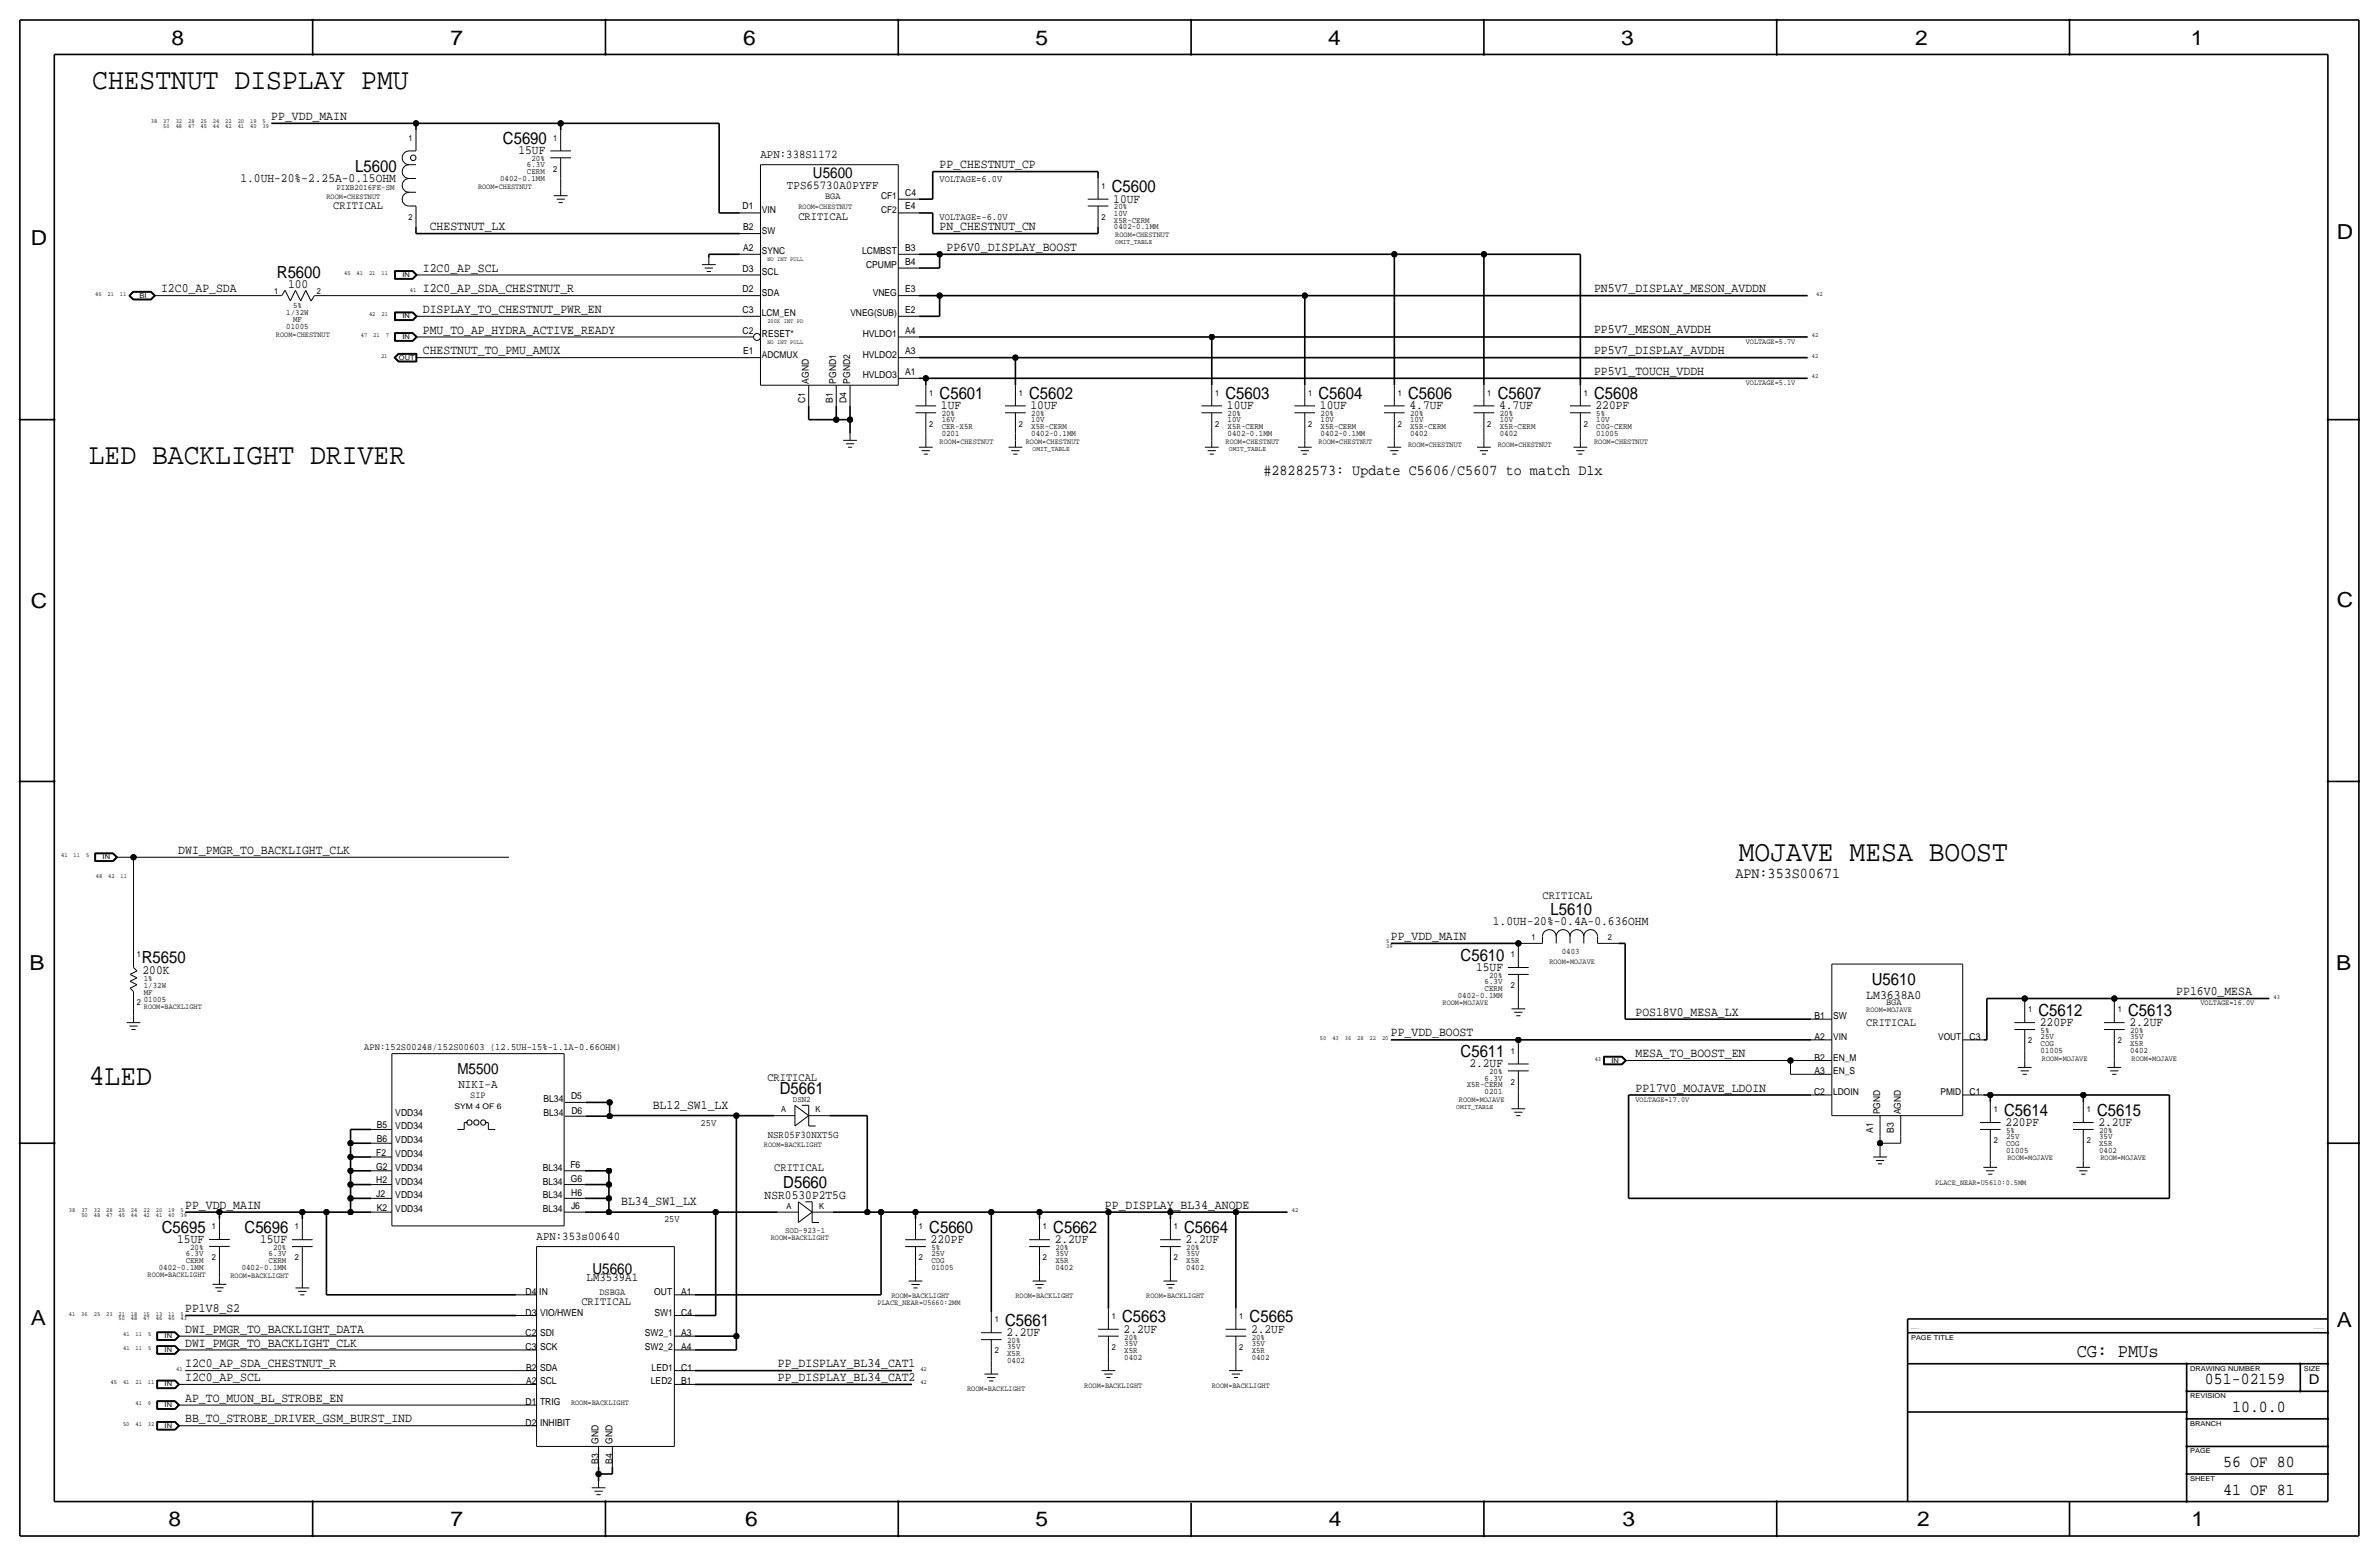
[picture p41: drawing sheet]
<svg xmlns="http://www.w3.org/2000/svg" width="877mm" height="574mm" viewBox="0 0 877 574" stroke-linecap="round" stroke-linejoin="round" font-family="sans-serif">
<defs><g id="words">
<g font-size="10.9">
<text x="34" y="32.8">CHESTNUT DISPLAY PMU</text>
<text x="32.7" y="171.2">LED BACKLIGHT DRIVER</text>
<text x="641" y="317.2">MOJAVE MESA BOOST</text>
<text x="32.7" y="399.8">4LED</text>
</g>
<g font-size="7.6">
<text x="63.2" y="16.5">8</text>
<text x="166.1" y="16.5">7</text>
<text x="274" y="16.5">6</text>
<text x="381.7" y="16.5">5</text>
<text x="489.7" y="16.5">4</text>
<text x="597.6" y="16.5">3</text>
<text x="706.1" y="16.5">2</text>
<text x="807.7" y="16.5">1</text>
<text x="861.5" y="88.1">D</text>
<text x="11.4" y="90.4">D</text>
<text x="11.4" y="224.3">C</text>
<text x="861.5" y="223.8">C</text>
<text x="10.8" y="357.6">B</text>
<text x="861.3" y="357.4">B</text>
<text x="11.3" y="488.4">A</text>
<text x="861.5" y="489.2">A</text>
<text x="62.2" y="562.6">8</text>
<text x="166" y="562.6">7</text>
<text x="274.8" y="562.6">6</text>
<text x="381.7" y="562.6">5</text>
<text x="489.9" y="562.6">4</text>
<text x="598.1" y="562.6">3</text>
<text x="706.8" y="562.6">2</text>
<text x="807.9" y="562.6">1</text>
</g>
<text font-size="7.1" x="765.6" y="500.1">CG: PMUs</text>
<g font-size="6.2">
<text x="185.4" y="53.1">C5690</text>
<text x="131" y="63.2">L5600</text>
<text x="409.9" y="70.9">C5600</text>
<text x="102.1" y="102.6">R5600</text>
<text x="346.4" y="147.1">C5601</text>
<text x="379.4" y="147.1">C5602</text>
<text x="451.8" y="147.1">C5603</text>
<text x="486.1" y="147.1">C5604</text>
<text x="519.1" y="147.1">C5606</text>
<text x="552.1" y="147.1">C5607</text>
<text x="587.7" y="147.1">C5608</text>
<text x="571.7" y="337.3">L5610</text>
<text x="52.3" y="355.1">R5650</text>
<text x="538.5" y="354.1">C5610</text>
<text x="690.1" y="363">U5610</text>
<text x="751.5" y="374.4">C5612</text>
<text x="784.6" y="374.4">C5613</text>
<text x="538.5" y="389.6">C5611</text>
<text x="287.5" y="403.4">D5661</text>
<text x="738.8" y="411.2">C5614</text>
<text x="773.1" y="411.2">C5615</text>
<text x="288.8" y="437.9">D5660</text>
<text x="59.6" y="454.3">C5695</text>
<text x="90.2" y="454.4">C5696</text>
<text x="342.6" y="454.4">C5660</text>
<text x="388.3" y="454.4">C5662</text>
<text x="436.6" y="454.4">C5664</text>
<text x="370.5" y="488.7">C5661</text>
<text x="413.7" y="487.4">C5663</text>
<text x="460.7" y="487.4">C5665</text>
<text x="812.9" y="510.3">051-02159</text>
<text x="822.9" y="520.4">10.0.0</text>
<text x="819.6" y="540.8">56 OF 80</text>
<text x="819.6" y="550.9">41 OF 81</text>
</g>
<g font-size="5.6">
<text x="299.7" y="65.8">U5600</text>
<text x="465.8" y="175">#28282573: Update C5606/C5607 to match D1x</text>
<text x="639.8" y="323.6">APN:353S00671</text>
<text x="168.6" y="396">M5500</text>
<text x="218.4" y="469.6">U5660</text>
</g>
<text font-size="5" x="851.2" y="510.3">D</text>
<g font-size="4.7">
<text x="100" y="44.2">PP_VDD_MAIN</text>
<text x="191.1" y="56.9">15UF</text>
<text x="346.4" y="62">PP_CHESTNUT_CP</text>
<text x="88.6" y="67.1">1.0UH-20%-2.25A-0.15OHM</text>
<text x="410.4" y="74.7">10UF</text>
<text x="158.4" y="84.8">CHESTNUT_LX</text>
<text x="346.4" y="84.8">PN_CHESTNUT_CN</text>
<text x="348.9" y="92.5">PP6V0_DISPLAY_BOOST</text>
<text x="155.9" y="100.1">I2C0_AP_SCL</text>
<text x="59.4" y="107.7">I2C0_AP_SDA</text>
<text x="106.2" y="106.2">100</text>
<text x="155.9" y="107.7">I2C0_AP_SDA_CHESTNUT_R</text>
<text x="587.7" y="107.7">PN5V7_DISPLAY_MESON_AVDDN</text>
<text x="155.9" y="115.3">DISPLAY_TO_CHESTNUT_PWR_EN</text>
<text x="155.9" y="122.9">PMU_TO_AP_HYDRA_ACTIVE_READY</text>
<text x="587.7" y="122.9">PP5V7_MESON_AVDDH</text>
<text x="155.9" y="130.6">CHESTNUT_TO_PMU_AMUX</text>
<text x="587.7" y="130.5">PP5V7_DISPLAY_AVDDH</text>
<text x="587.7" y="138.2">PP5V1_TOUCH_VDDH</text>
<text x="346.9" y="150.9">1UF</text>
<text x="379.9" y="150.9">10UF</text>
<text x="452.3" y="150.9">10UF</text>
<text x="486.6" y="150.9">10UF</text>
<text x="519.6" y="150.9">4.7UF</text>
<text x="552.7" y="150.9">4.7UF</text>
<text x="588.2" y="150.9">220PF</text>
<text x="65.7" y="314.7">DWI_PMGR_TO_BACKLIGHT_CLK</text>
<text x="550.4" y="340.9">1.0UH-20%-0.4A-0.636OHM</text>
<text x="512.8" y="346.5">PP_VDD_MAIN</text>
<text x="52.5" y="358.9">200K</text>
<text x="544.2" y="357.9">15UF</text>
<text x="688.1" y="368">LM3638A0</text>
<text x="802.3" y="366.8">PP16V0_MESA</text>
<text x="602.9" y="374.4">POS18V0_MESA_LX</text>
<text x="512.8" y="382">PP_VDD_BOOST</text>
<text x="752" y="378.2">220PF</text>
<text x="785.1" y="378.2">2.2UF</text>
<text x="602.9" y="389.6">MESA_TO_BOOST_EN</text>
<text x="541.7" y="393.4">2.2UF</text>
<text x="602.9" y="402.3">PP17V0_MOJAVE_LDOIN</text>
<text x="240.6" y="408.7">BL12_SW1_LX</text>
<text x="739.3" y="415">220PF</text>
<text x="773.6" y="415">2.2UF</text>
<text x="281.9" y="442">NSR0530P2T5G</text>
<text x="68.3" y="445.5">PP_VDD_MAIN</text>
<text x="229" y="444">BL34_SW1_LX</text>
<text x="407.4" y="445.5">PP_DISPLAY_BL34_ANODE</text>
<text x="65.3" y="458.2">15UF</text>
<text x="95.9" y="458.2">15UF</text>
<text x="343.1" y="458.2">220PF</text>
<text x="388.8" y="458.2">2.2UF</text>
<text x="437.1" y="458.2">2.2UF</text>
<text x="68.3" y="483.6">PP1V8_S2</text>
<text x="68.3" y="491.2">DWI_PMGR_TO_BACKLIGHT_DATA</text>
<text x="414.2" y="491.2">2.2UF</text>
<text x="461.2" y="491.2">2.2UF</text>
<text x="68.3" y="496.3">DWI_PMGR_TO_BACKLIGHT_CLK</text>
<text x="371" y="492.5">2.2UF</text>
<text x="68.3" y="503.9">I2C0_AP_SDA_CHESTNUT_R</text>
<text x="286.8" y="503.9">PP_DISPLAY_BL34_CAT1</text>
<text x="68.3" y="509">I2C0_AP_SCL</text>
<text x="286.8" y="509">PP_DISPLAY_BL34_CAT2</text>
<text x="68.3" y="516.6">AP_TO_MUON_BL_STROBE_EN</text>
<text x="68.3" y="524.3">BB_TO_STROBE_DRIVER_GSM_BURST_IND</text>
</g>
<g font-size="4.5">
<text x="290.1" y="69.6">TPS65730A0PYFF</text>
<text x="169" y="401.1">NIKI-A</text>
</g>
<g font-size="4.4">
<text x="280.4" y="58.2">APN:338S1172</text>
<text x="197.8" y="456.9">APN:353s00640</text>
<text x="216.3" y="472.2">LM3539A1</text>
</g>
<g font-size="4.3">
<text x="122.9" y="77.2">CRITICAL</text>
<text x="294.3" y="81">CRITICAL</text>
<text x="568.7" y="331.2">CRITICAL</text>
<text x="688" y="378.2">CRITICAL</text>
<text x="282.9" y="398.5">CRITICAL</text>
<text x="285.4" y="431.5">CRITICAL</text>
<text x="214.3" y="481.1">CRITICAL</text>
</g>
<text font-size="3.8" x="283" y="419.6">NSR05F30NXT5G</text>
<g font-size="3.6">
<text x="346.4" y="67.1">VOLTAGE=6.0V</text>
<text x="346.4" y="81">VOLTAGE=-6.0V</text>
<text x="134.3" y="387.1">APN:152S00248/152S00603 (12.5UH-15%-1.1A-0.66OHM)</text>
<text x="258.3" y="415.1">25V</text>
<text x="244.8" y="450.6">25V</text>
</g>
<g font-size="3.5">
<text x="273.8" y="77.2">D1</text>
<text x="304.2" y="73.4">BGA</text>
<text x="324.8" y="73.4">CF1</text>
<text x="333.7" y="77.2">E4</text>
<text x="333.7" y="72.1">C4</text>
<text x="280.9" y="78.5">VIN</text>
<text x="324.8" y="78.5">CF2</text>
<text x="274" y="84.8">B2</text>
<text x="280.9" y="86.1">SW</text>
<text x="274" y="92.5">A2</text>
<text x="280.9" y="93.7">SYNC</text>
<text x="317.9" y="93.7">LCMBST</text>
<text x="333.7" y="92.5">B3</text>
<text x="273.8" y="100.1">D3</text>
<text x="280.9" y="101.3">SCL</text>
<text x="319.3" y="98.8">CPUMP</text>
<text x="333.7" y="97.5">B4</text>
<text x="273.8" y="107.7">D2</text>
<text x="333.7" y="107.7">E3</text>
<text x="280.9" y="109">SDA</text>
<text x="321.7" y="109">VNEG</text>
<text x="273.8" y="115.3">C3</text>
<text x="280.9" y="116.6">LCM_EN</text>
<text x="313.5" y="116.6">VNEG(SUB)</text>
<text x="333.7" y="115.3">E2</text>
<text x="273.8" y="122.9">C2</text>
<text x="280.9" y="124.2">RESET*</text>
<text x="318" y="124.2">HVLDO1</text>
<text x="333.7" y="122.9">A4</text>
<text x="274" y="130.6">E1</text>
<text x="280.9" y="131.8">ADCMUX</text>
<text x="318" y="131.8">HVLDO2</text>
<text x="333.7" y="130.6">A3</text>
<text x="298.1" y="141.5" transform="rotate(-90 298.1 141.5)">AGND</text>
<text x="308.3" y="141.5" transform="rotate(-90 308.3 141.5)">PGND1</text>
<text x="313.4" y="141.5" transform="rotate(-90 313.4 141.5)">PGND2</text>
<text x="318" y="139.4">HVLDO3</text>
<text x="333.7" y="138.2">A1</text>
<text x="296.9" y="148.6" transform="rotate(-90 296.9 148.6)">C1</text>
<text x="307" y="148.4" transform="rotate(-90 307 148.4)">B1</text>
<text x="312.1" y="148.6" transform="rotate(-90 312.1 148.6)">D4</text>
<text x="695.4" y="370.6">BGA</text>
<text x="668.9" y="375.7">B1</text>
<text x="675.8" y="375.7">SW</text>
<text x="668.9" y="383.3">A2</text>
<text x="675.8" y="383.3">VIN</text>
<text x="714.5" y="383.3">VOUT</text>
<text x="726.1" y="383.3">C3</text>
<text x="668.9" y="396">A3</text>
<text x="668.9" y="390.9">B2</text>
<text x="675.8" y="396">EN_S</text>
<text x="675.8" y="390.9">EN_M</text>
<text x="173.4" y="404.9">SIP</text>
<text x="200.4" y="406.3">BL34</text>
<text x="210.6" y="405.2">D5</text>
<text x="668.8" y="403.6">C2</text>
<text x="675.8" y="403.6">LDOIN</text>
<text x="715.4" y="403.6">PMID</text>
<text x="726.1" y="403.6">C1</text>
<text x="145.7" y="411.2">VDD34</text>
<text x="200.4" y="411.4">BL34</text>
<text x="210.7" y="410.6">D6</text>
<text x="693.1" y="410.7" transform="rotate(-90 693.1 410.7)">PGND</text>
<text x="700.7" y="410.7" transform="rotate(-90 700.7 410.7)">AGND</text>
<text x="138.9" y="415.9">B5</text>
<text x="145.7" y="416.3">VDD34</text>
<text x="690.6" y="417.6" transform="rotate(-90 690.6 417.6)">A1</text>
<text x="698.2" y="417.6" transform="rotate(-90 698.2 417.6)">B3</text>
<text x="138.9" y="420.9">B6</text>
<text x="145.7" y="421.4">VDD34</text>
<text x="138.7" y="431.1">G2</text>
<text x="138.7" y="426">F2</text>
<text x="145.7" y="426.5">VDD34</text>
<text x="145.7" y="431.5">VDD34</text>
<text x="200.1" y="431.6">BL34</text>
<text x="210.3" y="430.5">F6</text>
<text x="138.7" y="436.2">H2</text>
<text x="145.7" y="436.6">VDD34</text>
<text x="200.1" y="436.6">BL34</text>
<text x="210.4" y="435.8">G6</text>
<text x="138.7" y="441.3">J2</text>
<text x="145.7" y="441.7">VDD34</text>
<text x="200.1" y="441.7">BL34</text>
<text x="210.6" y="440.8">H6</text>
<text x="138.9" y="446.3">K2</text>
<text x="145.7" y="446.8">VDD34</text>
<text x="200.1" y="446.8">BL34</text>
<text x="210.5" y="445.5">J6</text>
<text x="193.8" y="477.3">D4</text>
<text x="198.8" y="477.3">IN</text>
<text x="221" y="477.3">DSBGA</text>
<text x="241.2" y="477.3">OUT</text>
<text x="251.2" y="477.3">A1</text>
<text x="193.8" y="484.9">D3</text>
<text x="199.1" y="484.9">VIO/HWEN</text>
<text x="241.3" y="484.9">SW1</text>
<text x="251.2" y="484.9">C4</text>
<text x="193.8" y="492.5">C2</text>
<text x="193.8" y="497.6">C3</text>
<text x="199.1" y="492.5">SDI</text>
<text x="199.1" y="497.6">SCK</text>
<text x="237.8" y="492.5">SW2_1</text>
<text x="237.8" y="497.6">SW2_2</text>
<text x="251.2" y="497.6">A4</text>
<text x="251.2" y="492.5">A3</text>
<text x="194" y="505.2">B2</text>
<text x="199.1" y="505.2">SDA</text>
<text x="240.2" y="505.2">LED1</text>
<text x="251.2" y="505.2">C1</text>
<text x="194" y="510.3">A2</text>
<text x="199.1" y="510.3">SCL</text>
<text x="240" y="510.3">LED2</text>
<text x="251.2" y="510.3">B1</text>
<text x="193.8" y="517.9">D1</text>
<text x="199.1" y="517.9">TRIG</text>
<text x="193.8" y="525.5">D2</text>
<text x="199.1" y="525.5">INHIBIT</text>
<text x="220.7" y="532.1" transform="rotate(-90 220.7 532.1)">GND</text>
<text x="225.8" y="532.1" transform="rotate(-90 225.8 532.1)">GND</text>
<text x="220.7" y="539.5" transform="rotate(-90 220.7 539.5)">B3</text>
<text x="225.8" y="539.5" transform="rotate(-90 225.8 539.5)">B4</text>
</g>
<g font-size="3.1">
<text x="150.6" y="51.8">1</text>
<text x="203.9" y="51.8">1</text>
<text x="195.9" y="59.4">20%</text>
<text x="194.3" y="61.7">6.3V</text>
<text x="194.3" y="64.3">CERM</text>
<text x="203.9" y="63.2">2</text>
<text x="124" y="70.1">PIXB2016FE-SM</text>
<text x="184.4" y="66.8">0402-0.1MM</text>
<text x="406.1" y="69.6">1</text>
<text x="410.7" y="77.2">20%</text>
<text x="150.6" y="81">2</text>
<text x="406.1" y="81">2</text>
<text x="410.7" y="79.5">10V</text>
<text x="410.7" y="82">X5R-CERM</text>
<text x="410.7" y="84.6">0402-0.1MM</text>
<text x="101" y="108.2">1</text>
<text x="108" y="113.5">5%</text>
<text x="116.8" y="108.2">2</text>
<text x="105.6" y="116.1">1/32W</text>
<text x="108" y="118.6">MF</text>
<text x="105.6" y="121.2">01005</text>
<text x="342.6" y="145.8">1</text>
<text x="375.6" y="145.8">1</text>
<text x="448" y="145.8">1</text>
<text x="482.3" y="145.8">1</text>
<text x="515.3" y="145.8">1</text>
<text x="548.3" y="145.8">1</text>
<text x="583.9" y="145.8">1</text>
<text x="347.2" y="155.7">16V</text>
<text x="347.2" y="153.4">20%</text>
<text x="380.2" y="153.4">20%</text>
<text x="380.2" y="155.7">10V</text>
<text x="452.6" y="153.4">20%</text>
<text x="452.6" y="155.7">10V</text>
<text x="486.9" y="155.7">10V</text>
<text x="486.9" y="153.4">20%</text>
<text x="519.9" y="153.4">20%</text>
<text x="519.9" y="155.7">10V</text>
<text x="552.9" y="155.7">10V</text>
<text x="552.9" y="153.4">20%</text>
<text x="588.5" y="153.4">5%</text>
<text x="588.5" y="155.7">10V</text>
<text x="342.6" y="157.2">2</text>
<text x="347.2" y="158.2">CER-X5R</text>
<text x="347.2" y="160.8">0201</text>
<text x="375.6" y="157.2">2</text>
<text x="380.2" y="158.2">X5R-CERM</text>
<text x="380.2" y="160.8">0402-0.1MM</text>
<text x="448" y="157.2">2</text>
<text x="452.6" y="160.8">0402-0.1MM</text>
<text x="452.6" y="158.2">X5R-CERM</text>
<text x="482.3" y="157.2">2</text>
<text x="486.9" y="158.2">X5R-CERM</text>
<text x="486.9" y="160.8">0402-0.1MM</text>
<text x="515.3" y="157.2">2</text>
<text x="519.9" y="160.8">0402</text>
<text x="519.9" y="158.2">X5R-CERM</text>
<text x="548.3" y="157.2">2</text>
<text x="552.9" y="160.8">0402</text>
<text x="552.9" y="158.2">X5R-CERM</text>
<text x="583.9" y="157.2">2</text>
<text x="588.5" y="158.2">C0G-CERM</text>
<text x="588.5" y="160.8">01005</text>
<text x="564.6" y="346.5">1</text>
<text x="592.8" y="346.5">2</text>
<text x="50.5" y="352.8">1</text>
<text x="557" y="352.8">1</text>
<text x="575.8" y="351.8">0403</text>
<text x="53" y="364.2">1/32W</text>
<text x="53" y="361.7">1%</text>
<text x="547.3" y="365.3">CERM</text>
<text x="547.3" y="362.7">6.3V</text>
<text x="549" y="360.4">20%</text>
<text x="557" y="364.2">2</text>
<text x="50.5" y="370.6">2</text>
<text x="53" y="366.8">MF</text>
<text x="53" y="369.3">01005</text>
<text x="537.4" y="367.8">0402-0.1MM</text>
<text x="747.7" y="373.1">1</text>
<text x="780.7" y="373.1">1</text>
<text x="752.3" y="380.7">5%</text>
<text x="752.3" y="383">25V</text>
<text x="785.3" y="380.7">20%</text>
<text x="785.3" y="383">35V</text>
<text x="557" y="388.4">1</text>
<text x="747.7" y="384.6">2</text>
<text x="752.3" y="388.1">01005</text>
<text x="752.3" y="385.6">COG</text>
<text x="780.7" y="384.6">2</text>
<text x="785.3" y="385.6">X5R</text>
<text x="785.3" y="388.1">0402</text>
<text x="549" y="396">20%</text>
<text x="540.7" y="400.8">X5R-CERM</text>
<text x="547.3" y="398.3">6.3V</text>
<text x="557" y="399.8">2</text>
<text x="292.3" y="406.1">DSN2</text>
<text x="547.3" y="403.4">0201</text>
<text x="288" y="410">A</text>
<text x="300.7" y="410">K</text>
<text x="735" y="410">1</text>
<text x="769.3" y="410">1</text>
<text x="739.6" y="419.9">25V</text>
<text x="739.6" y="417.6">5%</text>
<text x="773.9" y="419.9">35V</text>
<text x="773.9" y="417.6">20%</text>
<text x="735" y="421.4">2</text>
<text x="739.6" y="422.4">COG</text>
<text x="739.6" y="424.9">01005</text>
<text x="769.3" y="421.4">2</text>
<text x="773.9" y="422.4">X5R</text>
<text x="773.9" y="424.9">0402</text>
<text x="290" y="445.5">A</text>
<text x="302" y="445.5">K</text>
<text x="78.1" y="453.1">1</text>
<text x="108.7" y="453.1">1</text>
<text x="289.5" y="454.4">SOD-923-1</text>
<text x="338.8" y="453.1">1</text>
<text x="384.5" y="453.1">1</text>
<text x="432.8" y="453.1">1</text>
<text x="70.1" y="460.7">20%</text>
<text x="100.7" y="460.8">20%</text>
<text x="343.4" y="460.8">5%</text>
<text x="389.1" y="460.8">20%</text>
<text x="437.3" y="460.8">20%</text>
<text x="68.5" y="465.5">CERM</text>
<text x="68.5" y="463">6.3V</text>
<text x="78.1" y="464.5">2</text>
<text x="99" y="465.6">CERM</text>
<text x="99" y="463">6.3V</text>
<text x="108.7" y="464.6">2</text>
<text x="338.8" y="464.6">2</text>
<text x="343.4" y="465.6">COG</text>
<text x="343.4" y="463">25V</text>
<text x="384.5" y="464.6">2</text>
<text x="389.1" y="463">35V</text>
<text x="389.1" y="465.6">X5R</text>
<text x="432.8" y="464.6">2</text>
<text x="437.3" y="463">35V</text>
<text x="437.3" y="465.6">X5R</text>
<text x="58.6" y="468.1">0402-0.1MM</text>
<text x="89.1" y="468.1">0402-0.1MM</text>
<text x="343.4" y="468.1">01005</text>
<text x="389.1" y="468.1">0402</text>
<text x="437.3" y="468.1">0402</text>
<text x="366.7" y="487.4">1</text>
<text x="409.9" y="486.2">1</text>
<text x="456.9" y="486.2">1</text>
<text x="371.3" y="495">20%</text>
<text x="371.3" y="497.3">35V</text>
<text x="409.9" y="497.6">2</text>
<text x="414.5" y="496.1">35V</text>
<text x="414.5" y="493.8">20%</text>
<text x="456.9" y="497.6">2</text>
<text x="461.5" y="493.8">20%</text>
<text x="461.5" y="496.1">35V</text>
<text x="366.7" y="498.9">2</text>
<text x="371.3" y="499.9">X5R</text>
<text x="371.3" y="502.4">0402</text>
<text x="414.5" y="501.1">0402</text>
<text x="414.5" y="498.6">X5R</text>
<text x="461.5" y="498.6">X5R</text>
<text x="461.5" y="501.1">0402</text>
</g>
<g font-size="2.9">
<text x="176.2" y="69.6">ROOM=CHESTNUT</text>
<text x="120.3" y="73.4">ROOM=CHESTNUT</text>
<text x="294.3" y="77.2">ROOM=CHESTNUT</text>
<text x="411.2" y="87.4">ROOM=CHESTNUT</text>
<text x="101.7" y="124.2">ROOM=CHESTNUT</text>
<text x="643.6" y="126.7">VOLTAGE=5.7V</text>
<text x="643.6" y="142">VOLTAGE=5.1V</text>
<text x="346.4" y="163.6">ROOM=CHESTNUT</text>
<text x="378.2" y="163.6">ROOM=CHESTNUT</text>
<text x="451.8" y="163.6">ROOM=CHESTNUT</text>
<text x="486.1" y="163.6">ROOM=CHESTNUT</text>
<text x="519.1" y="164.8">ROOM=CHESTNUT</text>
<text x="552.1" y="164.8">ROOM=CHESTNUT</text>
<text x="587.7" y="163.6">ROOM=CHESTNUT</text>
<text x="571.2" y="355.3">ROOM=MOJAVE</text>
<text x="53" y="371.9">ROOM=BACKLIGHT</text>
<text x="531.8" y="370.6">ROOM=MOJAVE</text>
<text x="811.2" y="370.6">VOLTAGE=16.0V</text>
<text x="688" y="373.1">ROOM=MOJAVE</text>
<text x="752.8" y="390.9">ROOM=MOJAVE</text>
<text x="785.8" y="390.9">ROOM=MOJAVE</text>
<text x="537.9" y="406.1">ROOM=MOJAVE</text>
<text x="603" y="406.1">VOLTAGE=17.0V</text>
<text x="167.6" y="408.7">SYM 4 OF 6</text>
<text x="281.6" y="422.7">ROOM=BACKLIGHT</text>
<text x="740.1" y="427.7">ROOM=MOJAVE</text>
<text x="774.4" y="427.7">ROOM=MOJAVE</text>
<text x="713.4" y="436.6">PLACE_NEAR=U5610:0.5MM</text>
<text x="284.2" y="456.9">ROOM=BACKLIGHT</text>
<text x="54.4" y="470.9">ROOM=BACKLIGHT</text>
<text x="85" y="470.9">ROOM=BACKLIGHT</text>
<text x="328.6" y="478.5">ROOM=BACKLIGHT</text>
<text x="374.3" y="478.5">ROOM=BACKLIGHT</text>
<text x="422.6" y="478.5">ROOM=BACKLIGHT</text>
<text x="323.5" y="481.1">PLACE_NEAR=U5660:2MM</text>
<text x="356.6" y="512.8">ROOM=BACKLIGHT</text>
<text x="399.7" y="511.6">ROOM=BACKLIGHT</text>
<text x="446.7" y="511.6">ROOM=BACKLIGHT</text>
<text x="210.5" y="517.9">ROOM=BACKLIGHT</text>
</g>
<g font-size="2.6">
<text x="411.2" y="89.9">OMIT_TABLE</text>
<text x="380.7" y="166.1">OMIT_TABLE</text>
<text x="453.1" y="166.1">OMIT_TABLE</text>
<text x="536.9" y="408.7">OMIT_TABLE</text>
</g>
<g font-size="2.5">
<text x="148.3" y="102.1">IN</text>
<text x="51.5" y="109.7">BI</text>
<text x="148.3" y="117.3">IN</text>
<text x="148.3" y="125">IN</text>
<text x="147.1" y="132.6">OUT</text>
<text x="37.8" y="316.7">IN</text>
<text x="594.1" y="391.7">IN</text>
<text x="60.7" y="493.3">IN</text>
<text x="704.5" y="493.8">PAGE TITLE</text>
<text x="60.7" y="498.3">IN</text>
<text x="807.4" y="505.2">DRAWING NUMBER</text>
<text x="849.3" y="505.2">SIZE</text>
<text x="60.7" y="511">IN</text>
<text x="807.4" y="515.4">REVISION</text>
<text x="60.7" y="518.7">IN</text>
<text x="60.7" y="526.3">IN</text>
<text x="807.4" y="525.5">BRANCH</text>
<text x="807.4" y="535.7">PAGE</text>
<text x="807.4" y="545.8">SHEET</text>
</g>
<g font-size="2.3">
<text x="55.6" y="45.5">38</text>
<text x="60.2" y="47.3">50</text>
<text x="60.2" y="45.5">37</text>
<text x="64.8" y="47.3">48</text>
<text x="64.8" y="45.5">32</text>
<text x="69.3" y="47.3">47</text>
<text x="69.3" y="45.5">28</text>
<text x="73.9" y="47.3">45</text>
<text x="73.9" y="45.5">25</text>
<text x="78.5" y="47.3">44</text>
<text x="78.5" y="45.5">24</text>
<text x="83.1" y="47.3">42</text>
<text x="83.1" y="45.5">22</text>
<text x="87.6" y="47.3">41</text>
<text x="87.6" y="45.5">20</text>
<text x="92.2" y="47.3">40</text>
<text x="92.2" y="45.5">19</text>
<text x="96.8" y="47.3">39</text>
<text x="96.8" y="45.5">5</text>
<text x="126.9" y="101.4">45</text>
<text x="131.5" y="101.4">41</text>
<text x="136.1" y="101.4">21</text>
<text x="140.6" y="101.4">11</text>
<text x="282.9" y="96.3">NO INT PULL</text>
<text x="151.1" y="107.7">41</text>
<text x="35.1" y="109">45</text>
<text x="39.6" y="109">21</text>
<text x="44.2" y="109">11</text>
<text x="669.5" y="109">42</text>
<text x="136.1" y="116.6">42</text>
<text x="140.6" y="116.6">21</text>
<text x="282.9" y="119.1">200K INT PD</text>
<text x="133.1" y="124.2">47</text>
<text x="137.6" y="124.2">21</text>
<text x="142.2" y="124.2">7</text>
<text x="668" y="124.2">42</text>
<text x="140.5" y="131.8">21</text>
<text x="282.9" y="126.7">NO INT PULL</text>
<text x="668" y="131.8">42</text>
<text x="668" y="139.4">42</text>
<text x="22.6" y="316">41</text>
<text x="27.1" y="316">11</text>
<text x="31.7" y="316">5</text>
<text x="35.3" y="323.6">48</text>
<text x="39.9" y="323.6">42</text>
<text x="44.5" y="323.6">11</text>
<text x="511.1" y="347.7">5</text>
<text x="511.1" y="349.6">39</text>
<text x="838.2" y="368">43</text>
<text x="486.6" y="383.3">50</text>
<text x="491.2" y="383.3">43</text>
<text x="495.8" y="383.3">36</text>
<text x="500.4" y="383.3">28</text>
<text x="504.9" y="383.3">22</text>
<text x="509.5" y="383.3">20</text>
<text x="587.9" y="390.9">43</text>
<text x="25.4" y="446.8">38</text>
<text x="30" y="448.6">50</text>
<text x="30" y="446.8">37</text>
<text x="34.6" y="448.6">48</text>
<text x="34.6" y="446.8">32</text>
<text x="39.1" y="448.6">47</text>
<text x="39.1" y="446.8">28</text>
<text x="43.7" y="448.6">45</text>
<text x="43.7" y="446.8">25</text>
<text x="48.3" y="448.6">44</text>
<text x="48.3" y="446.8">24</text>
<text x="52.9" y="448.6">42</text>
<text x="52.9" y="446.8">22</text>
<text x="57.4" y="448.6">41</text>
<text x="57.4" y="446.8">20</text>
<text x="62" y="448.6">40</text>
<text x="62" y="446.8">19</text>
<text x="66.6" y="448.6">39</text>
<text x="66.6" y="446.8">5</text>
<text x="476.2" y="446.8">42</text>
<text x="25.4" y="484.9">41</text>
<text x="30" y="484.9">36</text>
<text x="34.6" y="484.9">25</text>
<text x="39.1" y="484.9">23</text>
<text x="43.7" y="484.9">21</text>
<text x="48.3" y="484.9">18</text>
<text x="52.8" y="484.9">15</text>
<text x="57.4" y="484.9">13</text>
<text x="62" y="484.9">11</text>
<text x="66.6" y="484.9">5</text>
<text x="43.7" y="486.7">50</text>
<text x="48.3" y="486.7">48</text>
<text x="52.8" y="486.7">47</text>
<text x="57.4" y="486.7">46</text>
<text x="62" y="486.7">45</text>
<text x="66.6" y="486.7">43</text>
<text x="45.4" y="492.5">41</text>
<text x="45.4" y="497.6">41</text>
<text x="50" y="492.5">11</text>
<text x="50" y="497.6">11</text>
<text x="54.6" y="492.5">5</text>
<text x="54.6" y="497.6">5</text>
<text x="65" y="505.2">41</text>
<text x="339.3" y="505.2">42</text>
<text x="40.8" y="510.3">45</text>
<text x="45.4" y="510.3">41</text>
<text x="49.9" y="510.3">21</text>
<text x="54.5" y="510.3">11</text>
<text x="339.3" y="510.3">42</text>
<text x="50" y="517.9">41</text>
<text x="54.6" y="517.9">9</text>
<text x="45.4" y="525.5">50</text>
<text x="49.9" y="525.5">41</text>
<text x="54.5" y="525.5">32</text>
</g>
<g font-size=".4">
<text x="704.5" y="490">SYNC_MASTER=sync</text>
<text x="852.9" y="490">SYNC_DATE=04/14/2017</text>
</g>
</g></defs>
<g fill="none" stroke="#000" stroke-width=".37">
<path d="M150.8 55.6h2.6zM150.8 55.6a2.54 2.54 0 0 0-2.5 2.6 2.54 2.54 0 0 0 2.5 2.5 2.54 2.54 0 0 0-2.5 2.5 2.54 2.54 0 0 0 2.5 2.6 2.54 2.54 0 0 0-2.5 2.5 2.54 2.54 0 0 0 2.5 2.6 2.54 2.54 0 0 0-2.5 2.5 2.54 2.54 0 0 0 2.5 2.5M153.4 48v7.6zM202.9 58.2h7.6zM202.9 55.6h7.6zM206.7 48v7.6zM206.7 58.2v7.6zM150.8 60.7h2.6zM150.8 65.8h2.6zM150.8 70.9h2.6zM150.8 75.9h2.6zM153.4 75.9v7.7z"/>
<path d="M204.2 72.1h5zM205.2 73.4h3zM205.9 74.7h1.6zM206.7 65.8v3.8zM206.7 69.6v2.5zM272.7 78.5h7.7zM280.4 60.7v81.3zM280.4 60.7h50.8zM331.2 73.4h7.6zM331.2 78.5h7.6zM331.2 60.7v81.3zM401 75.9h7.6z"/>
<path d="M401 73.4h7.6zM404.8 65.8v7.6zM404.8 75.9v7.7zM145.4 99.8h6.8zM145.4 99.8v3.1zM145.5 99.9v2.9zM145.5 99.9h6.7zM145.6 100v2.7zM145.6 100h6.5zM152.1 100l1.4 1.3zM152.2 99.9l1.5 1.4zM152.2 99.8l1.6 1.5z"/>
<path d="M258.8 97.5h5.1zM259.8 98.8h3zM261.3 95v2.5zM272.7 93.7h7.7zM272.7 86.1h7.7zM331.2 98.8h7.6zM331.2 93.7h7.6zM47.5 109l1.6-1.6zM47.5 109l1.6 1.5zM47.7 109l1.4 1.4zM47.7 109l1.4-1.5zM47.8 109l1.4-1.4z"/>
<path d="M47.8 109l1.4 1.3zM48 109l1.2 1.2zM49.1 110.5h6.6zM49.1 107.4h6.6zM49.1 107.5h6.6zM49.1 110.4h6.6zM49.2 110.3h6.4zM49.2 107.6h6.4zM49.2 110.2h6.4zM49.2 107.7h6.4zM49.2 107.7l-1.2 1.3zM55.6 110.2l1.2-1.2z"/>
<path d="M55.6 107.7l1.2 1.3zM55.6 110.3l1.4-1.3zM55.6 107.6l1.4 1.4zM55.7 107.5l1.4 1.5zM55.7 110.4l1.5-1.4zM55.7 110.5l1.6-1.5zM55.7 107.4l1.6 1.6zM56.8 109h2.6zM59.4 109h39.4zM98.8 109h5zM105.1 107l-1.3 2zM105.1 107l1.9 3.9z"/>
<path d="M108.9 107l-1.9 3.9zM108.9 107l1.9 3.9zM112.7 107l-1.9 3.9zM112.7 107l2 3.9zM115.9 109l-1.2 2zM115.9 109h5.7zM121.6 109h151.1zM145.4 115h6.8zM145.4 115v3.2zM145.4 118.2h6.8zM145.4 102.9h6.8zM145.5 115.1v3z"/>
<path d="M145.5 118.1h6.7zM145.5 102.8h6.7zM145.5 115.1h6.7zM145.6 115.2v2.8zM145.6 118h6.5zM145.6 102.7h6.5zM145.6 115.2h6.5zM145.7 115.3h6.4zM145.7 115.3v2.6zM145.7 117.9h6.4zM145.7 100.1h6.4zM145.7 100.1v2.5z"/>
<path d="M145.7 102.6h6.4zM152.1 117.9l1.3-1.3zM152.1 102.6l1.3-1.3zM152.1 115.3l1.3 1.3zM152.1 100.1l1.3 1.2zM152.1 118l1.4-1.4zM152.1 102.7l1.4-1.4zM152.1 115.2l1.4 1.4zM152.2 115.1l1.5 1.5zM152.2 118.1l1.5-1.5zM152.2 118.2l1.6-1.6zM152.2 102.9l1.6-1.6z"/>
<path d="M152.2 115l1.6 1.6zM153.4 116.6h2.5zM153.4 101.3h2.5zM153.7 101.3l-1.5 1.5zM155.9 116.6h116.8zM155.9 101.3h116.8zM260.6 100.1h1.5zM272.7 116.6h7.7zM272.7 109h7.7zM272.7 101.3h7.7zM331.2 109h7.6zM331.2 116.6h7.6z"/>
<path d="M145.3 131.8l1.6 1.6zM145.3 131.8l1.6-1.5zM145.4 122.6h6.8zM145.4 131.8l1.5 1.5zM145.4 131.8l1.5-1.4zM145.4 122.6v3.2zM145.4 125.8h6.8zM145.5 122.7v3zM145.5 125.7h6.7zM145.5 122.7h6.7zM145.6 131.8l1.4-1.3zM145.6 131.8l1.4 1.4z"/>
<path d="M145.6 122.8v2.8zM145.6 125.6h6.5zM145.6 122.8h6.5zM145.7 131.8l1.3-1.2zM145.7 122.9h6.4zM145.7 122.9v2.6zM145.7 125.5h6.4zM145.7 131.8l1.3 1.3zM146.9 130.3h6.8zM146.9 133.4h6.8zM146.9 130.4h6.7zM146.9 133.3h6.7z"/>
<path d="M147 133.2h6.5zM147 130.5h6.5zM147 130.6h6.4zM147 133.1h6.4zM152.1 125.5l1.3-1.3zM152.1 122.9l1.3 1.3zM152.1 125.6l1.4-1.4zM152.1 122.8l1.4 1.4zM152.2 122.7l1.5 1.5zM152.2 125.7l1.5-1.5zM152.2 125.8l1.6-1.6zM152.2 122.6l1.6 1.6z"/>
<path d="M153.4 130.6v2.5zM153.4 131.8h2.5zM153.4 124.2h2.5zM153.5 130.5v2.7zM153.6 130.4v2.9zM153.7 130.3v3.1zM155.9 124.2h116.8zM155.9 131.8h116.8zM272.7 124.2h5.1zM272.7 131.8h7.7zM331.2 124.2h7.6zM331.2 131.8h7.6z"/>
<path d="M331.2 139.4h7.6zM280.4 142h50.8zM298.1 142v7.6zM308.3 142v7.6zM313.4 159.8v2.5zM313.4 142v7.6zM337.5 152.1h7.6zM337.5 149.6h7.6zM341.3 159.8v2.5zM341.3 142v7.6zM341.3 152.1v7.7zM370.5 152.1h7.7z"/>
<path d="M370.5 149.6h7.7zM374.3 159.8v2.5zM374.3 142v7.6zM374.3 152.1v7.7zM442.9 152.1h7.6zM442.9 149.6h7.6zM446.7 159.8v2.5zM446.7 142v7.6zM446.7 152.1v7.7zM477.2 152.1h7.6zM477.2 149.6h7.6zM481 159.8v2.5z"/>
<path d="M481 142v7.6zM481 152.1v7.7zM510.2 152.1h7.7zM510.2 149.6h7.7zM514 159.8v2.5zM514 142v7.6zM514 152.1v7.7zM543.3 149.6h7.6zM543.3 152.1h7.6zM547.1 159.8v2.5zM547.1 142v7.6zM547.1 152.1v7.7z"/>
<path d="M578.8 152.1h7.6zM578.8 149.6h7.6zM582.6 159.8v2.5zM582.6 142v7.6zM582.6 152.1v7.7zM310.8 162.3h5.1zM311.9 163.6h3zM312.6 164.8h1.5zM338.8 164.8h5.1zM339.8 166.1h3zM340.6 167.4h1.5zM341.3 162.3v2.5z"/>
<path d="M371.8 164.8h5.1zM372.8 166.1h3.1zM373.6 167.4h1.5zM374.3 162.3v2.5zM444.2 164.8h5.1zM445.2 166.1h3.1zM446 167.4h1.5zM446.7 162.3v2.5zM478.5 164.8h5.1zM479.5 166.1h3.1zM480.3 167.4h1.5zM481 162.3v2.5z"/>
<path d="M511.5 164.8h5.1zM512.5 166.1h3.1zM513.3 167.4h1.5zM514 162.3v2.5zM544.5 164.8h5.1zM545.5 166.1h3.1zM546.3 167.4h1.5zM547.1 162.3v2.5zM580.1 164.8h5.1zM581.1 166.1h3.1zM581.9 167.4h1.5zM582.6 162.3v2.5z"/>
<path d="M35 314.4v3.2zM35 317.6h6.8zM35 314.4h6.8zM35.1 314.5v2.9zM35.1 317.4h6.6zM35.1 314.5h6.6zM35.2 314.6v2.7zM35.2 317.3h6.5zM35.2 314.6h6.5zM35.3 314.7v2.5zM35.3 317.2h6.3zM35.3 314.7h6.3z"/>
<path d="M41.6 317.2l1.3-1.2zM41.6 314.7l1.3 1.3zM41.7 314.6l1.3 1.4zM41.7 317.4l1.5-1.4zM41.7 314.5l1.5 1.5zM41.8 317.6l1.5-1.6zM41.8 314.4l1.5 1.6zM42.9 316h2.5zM43 316l-1.3 1.3zM45.4 316h3.8zM49.2 316h138.5zM49.2 316v33z"/>
<path d="M48 359.2l2.5-1.3zM48 359.2l2.5 1.2zM49.2 349v7.6zM49.2 356.6l1.3 1.3zM556 359.2h7.6zM556 356.6h7.6zM559.8 349v7.6zM559.8 359.2v7.6zM561 347.7h7.7zM568.7 345.2v2.5zM568.7 345.2a2.54 2.54 0 0 1 2.5-2.5 2.54 2.54 0 0 1 2.5 2.5 2.54 2.54 0 0 1 2.6-2.5 2.54 2.54 0 0 1 2.5 2.5 2.54 2.54 0 0 1 2.6-2.5 2.54 2.54 0 0 1 2.5 2.5 2.54 2.54 0 0 1 2.5-2.5 2.54 2.54 0 0 1 2.6 2.5M573.7 345.2v2.5z"/>
<path d="M578.8 345.2v2.5zM583.9 345.2v2.5zM589 347.7h7.6zM589 345.2v2.5zM675.3 355.3h48.3zM675.3 355.3v55.9zM723.6 355.3v55.9zM46.7 376.9h5.1zM47.7 378.2h3zM48 364.2l2.5-1.2zM48 361.7l2.5-1.3zM48 364.2l1.2 1.3z"/>
<path d="M48 361.7l2.5 1.3zM48.5 379.5h1.5zM49.2 371.9v2.5zM49.2 374.4v2.5zM49.2 365.5v6.4zM557.2 371.9h5.1zM558.2 373.1h3.1zM559 374.4h1.5zM559.8 366.8v2.5zM559.8 369.3v2.6zM667.7 375.7h7.6zM742.6 376.9h7.7z"/>
<path d="M742.6 379.5h7.7zM746.5 369.3v7.6zM746.5 379.5v7.6zM775.7 376.9h7.6zM775.7 379.5h7.6zM779.5 369.3v7.6zM779.5 379.5v7.6zM144.5 388.4h63.5zM144.5 388.4v63.5zM208 388.4v63.5zM556 394.7h7.6zM556 392.2h7.6z"/>
<path d="M559.8 384.6v7.6zM559.8 394.7v7.6zM591.2 389.3v3.2zM591.2 392.5h6.8zM591.2 389.3h6.8zM591.3 389.4h6.7zM591.3 389.4v3zM591.3 392.4h6.7zM591.4 389.5h6.5zM591.4 389.5v2.8zM591.4 392.3h6.5zM591.5 389.6h6.4z"/>
<path d="M591.5 389.6v2.6zM591.5 392.2h6.4zM597.9 389.6l1.2 1.3zM597.9 392.2l1.2-1.3zM597.9 392.3l1.4-1.4zM597.9 389.5l1.4 1.4zM598 392.4l1.4-1.5zM598 389.4l1.4 1.5zM598 389.3l1.6 1.6zM598 392.5l1.6-1.6zM599.1 390.9h2.6zM601.7 390.9h58.4z"/>
<path d="M660.1 396h7.6zM660.1 390.9v5.1zM660.1 390.9h7.6zM667.7 383.3h7.6zM667.7 390.9h7.6zM667.7 396h7.6zM723.6 383.3h7.6zM743.9 393.4h5.1zM744.9 394.7h3.1zM745.7 396h1.5zM746.5 387.1v3.8zM746.5 390.9v2.5z"/>
<path d="M776.9 393.4h5.1zM778 394.7h3zM778.7 396h1.5zM779.5 387.1v3.8zM779.5 390.9v2.5zM136.9 416.3h7.6zM168.6 416.3h2.5zM171.1 413.8h1.3zM171.1 413.8v2.5zM178.8 413.8h1.2zM180 413.8v2.5zM180 416.3h2.6z"/>
<path d="M208.2 406.3h7.7zM208.2 411.4h7.7zM285.4 411.2h7.7zM293.1 407.4l5 3.8zM293.1 415l5-3.8zM293.1 407.4v7.6zM295.6 407.4h2.5zM298.1 415h2.6zM298.1 407.4v7.6zM298.1 411.2h7.7zM557.2 408.7h5.1zM558.2 410h3.1z"/>
<path d="M559 411.2h1.5zM559.8 402.3v3.8zM559.8 406.1v2.6zM667.7 403.6h7.6zM675.3 411.2h48.3zM693.1 418.8v2.6zM693.1 411.2v7.6zM700.7 418.8v2.6zM700.7 411.2v7.6zM723.6 403.6h7.6zM729.9 413.8h7.7zM729.9 416.3h7.7z"/>
<path d="M733.8 406.1v7.7zM733.8 416.3v7.6zM764.2 416.3h7.7zM764.2 413.8h7.7zM768 406.1v7.7zM768 416.3v7.6zM136.9 421.4h7.6zM136.9 426.5h7.6zM136.9 431.5h7.6zM136.9 436.6h7.6zM208 431.5h7.6zM208 436.6h7.6z"/>
<path d="M690.6 426.5h5.1zM691.6 427.7h3zM692.4 429h1.5zM693.1 421.4h7.6zM693.1 421.4v2.5zM693.1 423.9v2.6zM731.2 430.3h5.1zM732.2 431.5h3.1zM733 432.8h1.5zM733.8 423.9v3.8zM733.8 427.7v2.6zM765.5 430.3h5.1z"/>
<path d="M766.5 431.5h3.1zM767.3 432.8h1.5zM768 423.9v3.8zM768 427.7v2.6zM77.1 459.4h7.6zM77.1 456.9h7.6zM80.9 449.3v7.6zM80.9 459.4v7.6zM107.6 459.5h7.7zM107.6 456.9h7.7zM111.5 449.3v7.6zM111.5 459.5v7.6z"/>
<path d="M136.9 446.8h7.6zM136.9 441.7h7.6zM144.5 451.9h63.5zM197.8 459.5h50.8zM197.8 459.5v73.6zM208 446.8h7.6zM208 441.7h7.6zM248.6 459.5v73.6zM286.7 446.8h7.6zM294.3 443v7.6zM294.3 450.6l5.1-3.8zM294.3 443l5.1 3.8z"/>
<path d="M296.9 443h2.5zM299.4 446.8h7.6zM299.4 443v7.6zM299.4 450.6h2.6zM333.7 456.9h7.6zM333.7 459.5h7.6zM337.5 449.3v7.6zM337.5 459.5v7.6zM379.4 459.5h7.6zM379.4 456.9h7.6zM383.2 449.3v7.6zM383.2 459.5v7.6z"/>
<path d="M427.7 459.5h7.6zM427.7 456.9h7.6zM431.5 449.3v7.6zM431.5 459.5v7.6zM78.4 473.4h5zM79.4 474.7h3zM80.1 475.9h1.6zM80.9 467v3.9zM80.9 470.9v2.5zM108.9 474.7h5.1zM109.9 476h3.1zM110.7 477.3h1.5z"/>
<path d="M111.5 467.1v5.1zM111.5 472.2v2.5zM190.2 477.3h7.6zM248.6 477.3h7.6zM335 472.2h5.1zM336 473.5h3zM336.8 474.7h1.5zM337.5 467.1v2.5zM337.5 469.6v2.6zM380.7 472.2h5.1zM381.7 473.5h3.1zM382.5 474.7h1.5z"/>
<path d="M383.2 467.1v2.5zM383.2 469.6v2.6zM429 472.2h5zM430 473.5h3zM430.7 474.7h1.6zM431.5 467.1v2.5zM431.5 469.6v2.6zM57.8 490.9v3.2zM57.8 494.1h6.8zM57.8 496v3.2zM57.8 499.2h6.8zM57.8 490.9h6.8z"/>
<path d="M57.8 496h6.8zM57.9 491h6.7zM57.9 496.1h6.7zM57.9 491v3zM57.9 494h6.7zM57.9 496.1v3zM57.9 499.1h6.7zM58 491.1v2.8zM58 493.9h6.5zM58 496.2v2.8zM58 499h6.5zM58 491.1h6.5z"/>
<path d="M58 496.2h6.5zM58.1 491.2h6.4zM58.1 491.2v2.6zM58.1 493.8h6.4zM58.1 496.3h6.4zM58.1 496.3v2.6zM58.1 498.9h6.4zM64.5 493.8l1.2-1.3zM64.5 498.9l1.2-1.3zM64.5 491.2l1.2 1.3zM64.5 496.3l1.2 1.3zM64.5 493.9l1.4-1.4z"/>
<path d="M64.5 499l1.4-1.4zM64.5 491.1l1.4 1.4zM64.5 496.2l1.4 1.4zM64.6 491l1.4 1.5zM64.6 496.1l1.4 1.5zM64.6 494l1.4-1.5zM64.6 499.1l1.4-1.5zM64.6 494.1l1.6-1.6zM64.6 499.2l1.6-1.6zM64.6 490.9l1.6 1.6zM64.6 496l1.6 1.6zM65.7 492.5h2.6z"/>
<path d="M65.7 497.6h2.6zM68.3 492.5h121.9zM68.3 497.6h121.9zM190.2 492.5h7.6zM190.2 497.6h7.6zM190.2 484.9h7.6zM248.6 497.6h7.6zM248.6 484.9h7.6zM248.6 492.5h7.6zM361.6 493.8h7.7zM361.6 491.2h7.7zM365.5 483.6v7.6z"/>
<path d="M365.5 493.8v7.6zM404.8 492.5h7.6zM404.8 490h7.6zM408.6 482.3v7.7zM408.6 492.5v7.6zM451.8 492.5h7.6zM451.8 490h7.6zM455.6 482.3v7.7zM455.6 492.5v7.6zM57.8 516.3v3.2zM57.8 519.5h6.8zM57.8 508.7v3.2z"/>
<path d="M57.8 511.9h6.8zM57.8 516.3h6.8zM57.8 508.7h6.8zM57.9 516.4h6.7zM57.9 508.8h6.7zM57.9 516.4v3zM57.9 519.4h6.7zM57.9 508.8v3zM57.9 511.8h6.7zM58 516.5v2.8zM58 519.3h6.5zM58 508.9v2.8z"/>
<path d="M58 511.7h6.5zM58 516.5h6.5zM58 508.9h6.5zM58.1 516.6h6.4zM58.1 516.6v2.6zM58.1 519.2h6.4zM58.1 509h6.4zM58.1 509v2.6zM58.1 511.6h6.4zM64.5 519.2l1.2-1.3zM64.5 511.6l1.2-1.3zM64.5 516.6l1.2 1.3z"/>
<path d="M64.5 509l1.2 1.3zM64.5 519.3l1.4-1.4zM64.5 516.5l1.4 1.4zM64.5 508.9l1.4 1.4zM64.6 516.4l1.4 1.5zM64.6 508.8l1.4 1.5zM64.6 519.4l1.4-1.5zM64.6 511.8l1.4-1.5zM64.6 519.5l1.6-1.6zM64.6 511.9l1.6-1.6zM64.6 516.3l1.6 1.6zM64.6 508.7l1.6 1.6z"/>
<path d="M65.7 517.9h2.6zM65.7 510.3h2.6zM65.9 510.3l-1.4 1.4zM68.3 517.9h121.9zM68.3 510.3h121.9zM68.3 505.2h121.9zM190.2 505.2h7.6zM190.2 517.9h7.6zM190.2 510.3h7.6zM248.6 505.2h7.6zM248.6 510.3h7.6zM362.9 506.5h5.1z"/>
<path d="M363.9 507.7h3.1zM364.7 509h1.5zM365.5 501.4v2.5zM365.5 503.9v2.6zM406.1 505.2h5.1zM407.1 506.5h3.1zM407.9 507.7h1.5zM408.6 500.1v2.6zM408.6 502.7v2.5zM453.1 505.2h5.1zM454.1 506.5h3.1zM454.9 507.7h1.5z"/>
<path d="M455.6 500.1v2.6zM455.6 502.7v2.5zM57.8 524v3.1zM57.8 527.1h6.8zM57.8 524h6.8zM57.9 524.1h6.7zM57.9 524.1v2.9zM57.9 527h6.7zM58 524.2v2.7zM58 526.9h6.5zM58 524.2h6.5zM58.1 524.3h6.4z"/>
<path d="M58.1 524.3v2.5zM58.1 526.8h6.4zM64.5 526.8l1.2-1.3zM64.5 524.3l1.2 1.2zM64.5 526.9l1.4-1.4zM64.5 524.2l1.4 1.3zM64.6 524.1l1.4 1.4zM64.6 527l1.4-1.5zM64.6 527.1l1.6-1.6zM64.6 524l1.6 1.5zM65.7 525.5h2.6zM68.3 525.5h121.9z"/>
<path d="M190.2 525.5h7.6zM197.8 533.1h50.8zM220.7 533.1v7.7zM225.8 533.1v7.7zM218.1 548.4h5.1zM219.2 549.7h3zM219.9 550.9h1.5zM220.7 545.8v2.6z"/>
<circle cx="152.3" cy="58.2" r="1.02"/>
<circle cx="279.1" cy="124.2" r="1.28"/>
<circle cx="173.1" cy="413.8" r=".97"/>
<circle cx="175.6" cy="413.8" r=".97"/>
<circle cx="178.2" cy="413.8" r=".97"/>
</g>
<g fill="none" stroke="#000" stroke-width=".6" stroke-linecap="butt">
<path d="M7.3 7.4v558.8zM7.3 7.4h862.3zM115.3 7.4v12.7zM223.2 7.4v12.7zM331.2 7.4v12.7zM439.1 7.4v12.7zM547.1 7.4v12.7zM655 7.4v12.7zM763 7.4v12.7zM869.6 7.4v558.8zM20 20.1v533.4zM20 20.1h838.2z"/>
<path d="M858.2 20.1v533.4zM100 45.5h53.4zM153.4 45.5h53.3zM153.4 45.5v2.5zM206.7 45.5v2.5zM206.7 45.5h58.4zM265.1 45.5v33zM265.1 78.5h7.6zM338.8 73.4h5.1zM338.8 78.5h5.1zM343.9 63.2v10.2zM343.9 63.2h60.9z"/>
<path d="M343.9 78.5v7.6zM404.8 63.2v2.6zM153.4 86.1h119.3zM153.4 83.6v2.5zM261.3 93.7h11.4zM261.3 93.7v1.3zM338.8 98.8h7.6zM338.8 93.7h7.6zM343.9 86.1h60.9zM346.4 93.7v5.1zM346.4 93.7h167.6zM404.8 83.6v2.5z"/>
<path d="M514 93.7h33.1zM514 93.7v48.3zM547.1 93.7h35.5zM547.1 93.7v48.3zM582.6 93.7v48.3zM338.8 116.6h7.6zM338.8 109h7.6zM346.4 109h134.6zM346.4 109v7.6zM481 109h185.4zM481 109v33zM338.8 124.2h107.9z"/>
<path d="M338.8 131.8h35.5zM338.8 139.4h2.5zM341.3 139.4v2.6zM341.3 139.4h325.1zM374.3 131.8h292.1zM374.3 131.8v10.2zM446.7 124.2v17.8zM446.7 124.2h219.7zM7.3 154.7h12.7zM298.1 149.6v5.1zM298.1 154.7h10.2zM308.3 149.6v5.1z"/>
<path d="M308.3 154.7h5.1zM313.4 149.6v5.1zM313.4 154.7v5.1zM858.2 154.7h11.4zM7.3 288h12.7zM858.2 288h11.4zM512.8 347.7h47zM559.8 347.7h1.2zM559.8 347.7v1.3zM596.6 347.7h2.5zM599.1 347.7v28zM599.1 375.7h68.6z"/>
<path d="M732.5 368v15.3zM732.5 368h14zM746.5 368h33zM746.5 368v1.3zM779.5 368h57.1zM779.5 368v1.3zM512.8 383.3h47zM559.8 383.3v1.3zM559.8 383.3h107.9zM731.2 383.3h1.3zM129.2 416.3v5.1zM129.2 416.3h7.7z"/>
<path d="M215.9 411.4h8.9zM215.9 406.3h8.9zM224.7 411.2h47.1zM224.8 406.3v5.1zM271.5 411.2v81.3zM271.5 411.2h13.9zM305.8 411.2h13.9zM319.7 411.2v35.6zM600.4 403.6v38.1zM600.4 403.6h67.3zM731.2 403.6h2.6zM733.8 403.6v2.5z"/>
<path d="M733.8 403.6h34.2zM768 403.6h31.8zM768 403.6v2.5zM799.8 403.6v38.1zM7.3 421.4h12.7zM129.2 436.6v5.1zM129.2 431.5v5.1zM129.2 436.6h7.7zM129.2 431.5h7.7zM129.2 426.5v5zM129.2 421.4v5.1zM129.2 426.5h7.7z"/>
<path d="M129.2 421.4h7.7zM215.6 436.6h8.9zM215.6 431.5h8.9zM224.5 436.6v5.1zM224.5 431.5v5.1zM858.2 421.4h11.4zM68.3 446.8h43.2zM80.9 446.7v2.6zM111.5 446.8h8.8zM111.5 446.8v2.5zM120.3 446.8v30.5zM120.3 446.8h8.9z"/>
<path d="M129.2 446.8h7.7zM129.2 441.7v5.1zM129.2 441.7h7.7zM215.6 446.8h8.9zM215.6 441.7h8.9zM224.5 446.8h39.4zM224.5 441.7v5.1zM263.9 446.8v38.1zM263.9 446.8h22.8zM307 446.8h12.7zM319.7 446.8h5.1zM324.8 446.8h12.7z"/>
<path d="M324.8 446.8v30.5zM337.5 446.8h28zM337.5 446.8v2.5zM365.5 446.8v36.8zM365.5 446.8h17.7zM383.2 446.8v2.5zM383.2 446.8h25.4zM408.6 446.8v35.5zM408.6 446.8h22.9zM431.5 446.8v2.5zM431.5 446.8h24.1zM455.6 446.8h19.1z"/>
<path d="M455.6 446.8v35.5zM600.4 441.7h199.4zM120.3 477.3h69.9zM256.2 477.3h68.6zM68.3 484.9h121.9zM256.2 492.5h15.3zM256.2 484.9h7.7zM256.2 497.6h15.3zM271.5 492.5v5.1zM703.3 491.2h154.9zM703.3 486.2v5zM703.3 486.2h154.9z"/>
<path d="M703.3 491.2v62.3zM256.2 505.2h80zM256.2 510.3h80zM703.3 502.7h154.9zM806.1 502.7v50.8zM806.1 512.8h52.1zM848.1 502.7v10.1zM703.3 520.4h102.8zM806.1 533.1h52.1zM806.1 523h52.1zM20 553.5h838.2zM115.3 553.5v12.7z"/>
<path d="M220.7 543.3h5.1zM220.7 540.8v2.5zM220.7 543.3v2.5zM223.2 553.5v12.7zM225.8 540.8v2.5zM331.2 553.5v12.7zM439.1 554v12.2zM547.1 553.5v12.7zM655 553.5v12.7zM763 553.5v12.7zM806.1 543.3h52.1zM7.3 566.2h862.3z"/>
</g>
<g fill="#000" stroke="#000" stroke-width=".37">
<path d="M115.1 7.2h.4v.3h-.4zM115.1 19.9h.4v.3h-.4zM223 7.2h.4v.3h-.4zM223 19.9h.4v.3h-.4zM331 19.9h.4v.3h-.4zM331 7.2h.4v.3h-.4zM438.9 7.2h.4v.3h-.4zM438.9 19.9h.4v.3h-.4zM546.9 7.2h.4v.3h-.4zM546.9 19.9h.4v.3h-.4zM654.8 19.9h.4v.3h-.4zM654.8 7.2h.4v.3h-.4z"/>
<path d="M762.8 19.9h.4v.3h-.4zM762.8 7.2h.4v.3h-.4zM7.1 154.5h.4v.4h-.4zM19.8 154.5h.4v.4h-.4zM858 154.5h.4v.4h-.4zM869.5 154.5h.3v.4h-.3zM7.1 287.9h.4v.3h-.4zM19.8 287.9h.4v.3h-.4zM858 287.9h.4v.3h-.4zM869.5 287.9h.3v.3h-.3zM7.1 421.2h.4v.4h-.4zM19.8 421.2h.4v.4h-.4z"/>
<path d="M858 421.2h.4v.4h-.4zM869.5 421.2h.3v.4h-.3zM858 491.1h.4v.3h-.4zM806 502.5h.3v.3h-.3zM806 512.7h.3v.3h-.3zM847.9 512.7h.3v.3h-.3zM847.9 502.5h.3v.3h-.3zM858 502.5h.4v.3h-.4zM858 512.7h.4v.3h-.4zM806 520.3h.3v.3h-.3zM806 522.8h.3v.4h-.3zM806 533h.3v.3h-.3z"/>
<path d="M858 522.8h.4v.4h-.4zM858 533h.4v.3h-.4zM115.1 553.3h.4v.3h-.4zM223 553.3h.4v.3h-.4zM331 553.3h.4v.3h-.4zM546.9 553.3h.4v.3h-.4zM654.8 553.3h.4v.3h-.4zM806 543.1h.3v.4h-.3zM806 553.3h.3v.3h-.3zM858 543.1h.4v.4h-.4zM115.1 566h.4v.3h-.4zM223 566h.4v.3h-.4z"/>
<path d="M331 566h.4v.3h-.4zM438.9 566h.4v.3h-.4zM546.9 566h.4v.3h-.4zM654.8 566h.4v.3h-.4z"/>
<circle cx="153.4" cy="45.5" r="1.02"/>
<circle cx="206.7" cy="45.5" r="1.02"/>
<circle cx="346.4" cy="93.7" r="1.02"/>
<circle cx="514" cy="93.7" r="1.02"/>
<circle cx="547.1" cy="93.7" r="1.02"/>
<circle cx="346.4" cy="109" r="1.02"/>
<circle cx="481" cy="109" r="1.02"/>
<circle cx="341.3" cy="139.4" r="1.02"/>
<circle cx="374.3" cy="131.8" r="1.02"/>
<circle cx="446.7" cy="124.2" r="1.02"/>
<circle cx="308.3" cy="154.7" r="1.02"/>
<circle cx="313.4" cy="154.7" r="1.02"/>
<circle cx="49.2" cy="316" r="1.02"/>
<circle cx="559.8" cy="347.7" r="1.02"/>
<circle cx="746.5" cy="368" r="1.02"/>
<circle cx="779.5" cy="368" r="1.02"/>
<circle cx="559.8" cy="383.3" r="1.02"/>
<circle cx="660.1" cy="390.9" r="1.02"/>
<circle cx="224.8" cy="406.3" r="1.02"/>
<circle cx="224.8" cy="411.4" r="1.02"/>
<circle cx="271.5" cy="411.2" r="1.02"/>
<circle cx="733.8" cy="403.6" r="1.02"/>
<circle cx="768" cy="403.6" r="1.02"/>
<circle cx="129.2" cy="431.5" r="1.02"/>
<circle cx="129.2" cy="426.5" r="1.02"/>
<circle cx="129.2" cy="421.4" r="1.02"/>
<circle cx="129.2" cy="436.6" r="1.02"/>
<circle cx="224.5" cy="431.5" r="1.02"/>
<circle cx="224.5" cy="436.6" r="1.02"/>
<circle cx="693.1" cy="421.4" r="1.02"/>
<circle cx="80.9" cy="446.7" r="1.02"/>
<circle cx="111.5" cy="446.8" r="1.02"/>
<circle cx="120.3" cy="446.8" r="1.02"/>
<circle cx="129.2" cy="441.7" r="1.02"/>
<circle cx="129.2" cy="446.8" r="1.02"/>
<circle cx="224.5" cy="441.7" r="1.02"/>
<circle cx="224.5" cy="446.8" r="1.02"/>
<circle cx="263.9" cy="446.8" r="1.02"/>
<circle cx="319.7" cy="446.8" r="1.02"/>
<circle cx="324.8" cy="446.8" r="1.02"/>
<circle cx="337.5" cy="446.8" r="1.02"/>
<circle cx="365.5" cy="446.8" r="1.02"/>
<circle cx="383.2" cy="446.8" r="1.02"/>
<circle cx="408.6" cy="446.8" r="1.02"/>
<circle cx="431.5" cy="446.8" r="1.02"/>
<circle cx="455.6" cy="446.8" r="1.02"/>
<circle cx="271.5" cy="492.5" r="1.02"/>
<circle cx="220.7" cy="543.3" r="1.02"/>
</g>
<use href="#words"/>
</svg>
